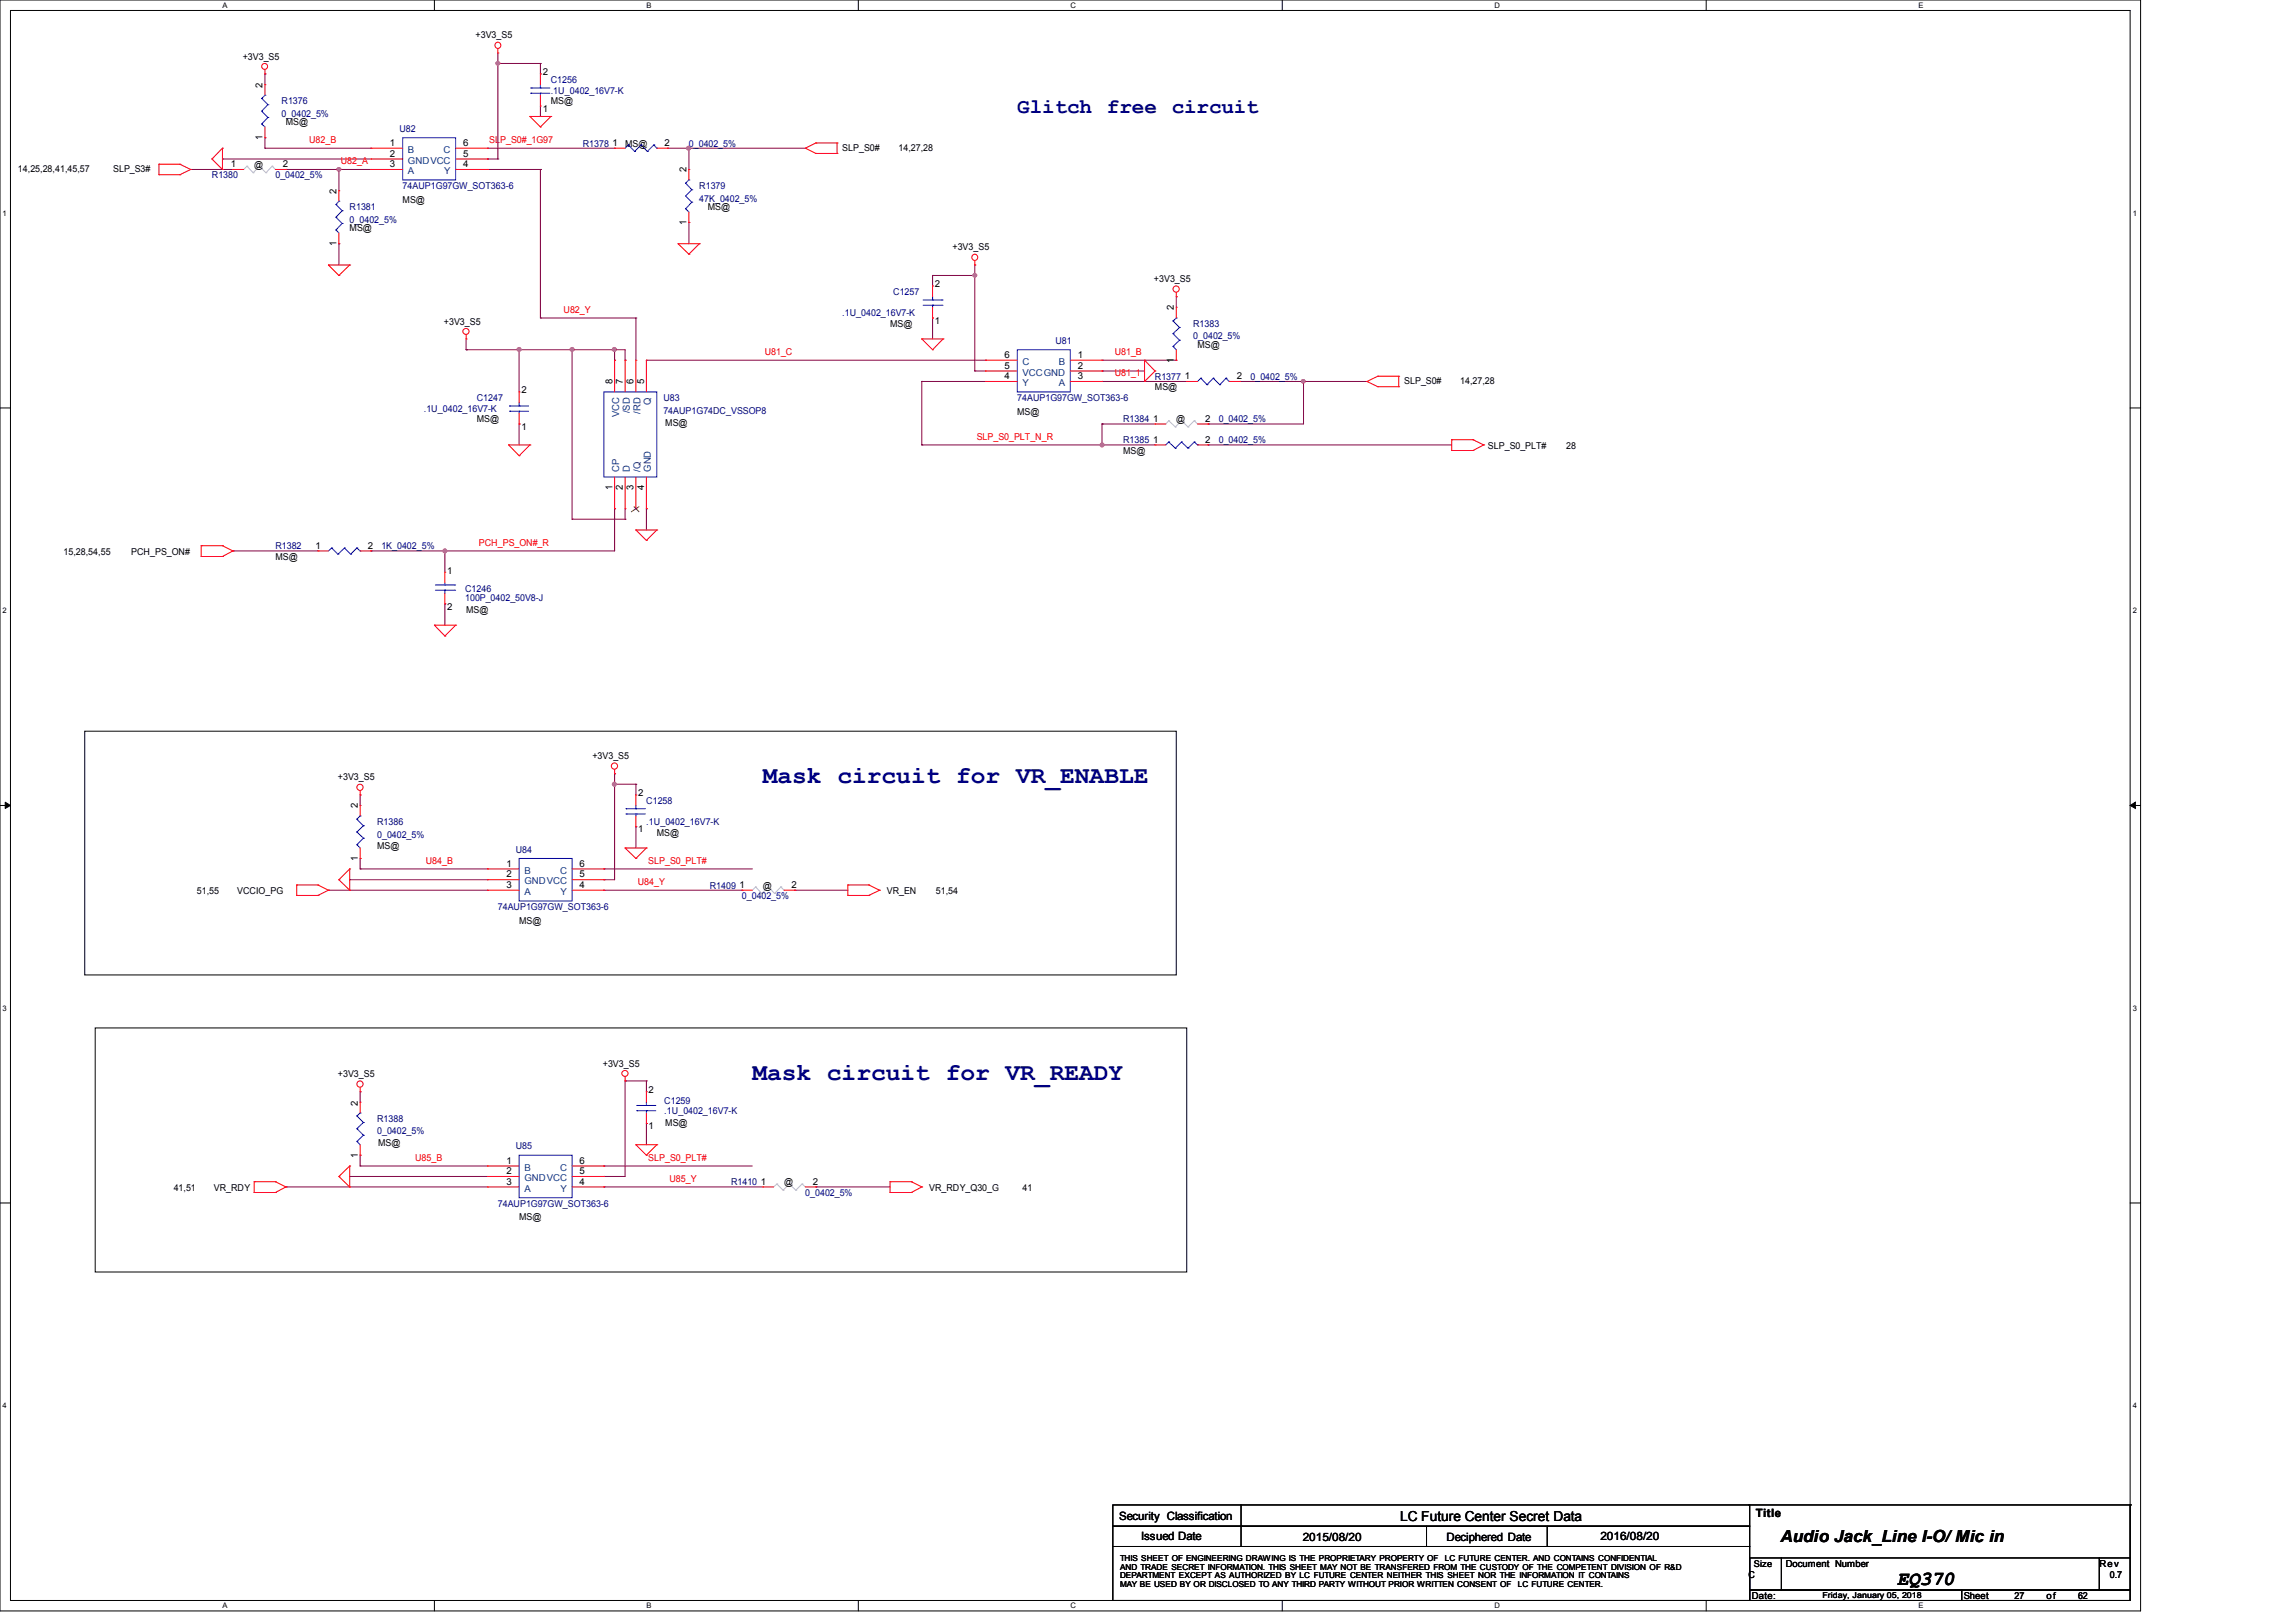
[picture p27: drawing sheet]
<svg xmlns="http://www.w3.org/2000/svg" width="297mm" height="210mm" viewBox="0 0 297 210" stroke-linecap="round" stroke-linejoin="round" font-family="sans-serif">
<defs><g id="words">
<g font-size="3.2" fill="#000080">
<text x="98.7" y="101.3">Mask circuit for VR_ENABLE</text>
<text x="97.4" y="139.8">Mask circuit for VR_READY</text>
</g>
<g font-size="2.7" fill="#000080">
<text x="131.7" y="14.6">Glitch</text>
<text x="143.3" y="14.6">free</text>
<text x="151.6" y="14.6">circuit</text>
</g>
<text font-size="2.6" x="245.5" y="205.1">EQ370</text>
<text font-size="2.2" x="230.4" y="199.5">Audio Jack_Line I-O/ Mic in</text>
<text font-size="1.8" x="181.2" y="196.8">LC Future Center Secret Data</text>
<g font-size="1.5">
<text x="144.8" y="196.6">Security Classification</text>
<text x="227.2" y="196.3">Title</text>
<text x="147.7" y="199.3">Issued Date</text>
<text x="168.6" y="199.4">2015/08/20</text>
<text x="187.2" y="199.4">Deciphered Date</text>
<text x="207.1" y="199.3">2016/08/20</text>
</g>
<g font-size="1.2">
<text x="61.5" y="5">+3V3_S5</text>
<text x="31.4" y="7.7">+3V3_S5</text>
<text x="34" y="11.3" transform="rotate(-90 34 11.3)">2</text>
<text x="70.2" y="9.7">2</text>
<text x="37" y="16.2">MS@</text>
<text x="70.2" y="14.4">1</text>
<text x="71.3" y="13.5">MS@</text>
<text x="2.3" y="22.3">14,25,28,41,45,57</text>
<text x="14.6" y="22.3">SLP_S3#</text>
<text x="29.9" y="21.6">1</text>
<text x="32.9" y="21.7">@</text>
<text x="34" y="18.1" transform="rotate(-90 34 18.1)">1</text>
<text x="36.6" y="21.6">2</text>
<text x="50.5" y="18.9">1</text>
<text x="50.5" y="20.3">2</text>
<text x="50.5" y="21.6">3</text>
<text x="59.9" y="21.6">4</text>
<text x="59.9" y="18.9">6</text>
<text x="59.9" y="20.3">5</text>
<text x="79.2" y="18.9">1</text>
<text x="80.9" y="19">MS@</text>
<text x="86" y="18.9">2</text>
<text x="88.9" y="22.3" transform="rotate(-90 88.9 22.3)">2</text>
<text x="109" y="19.5">SLP_S0#</text>
<text x="116.3" y="19.5">14,27,28</text>
<text x="43.6" y="25.1" transform="rotate(-90 43.6 25.1)">2</text>
<text x="45.3" y="29.9">MS@</text>
<text x="52.1" y="26.2">MS@</text>
<text x="88.9" y="29.1" transform="rotate(-90 88.9 29.1)">1</text>
<text x="91.6" y="27.2">MS@</text>
<text x="43.6" y="31.8" transform="rotate(-90 43.6 31.8)">1</text>
<text x="123.3" y="32.4">+3V3_S5</text>
<text x="57.4" y="42">+3V3_S5</text>
<text x="121" y="41.9">1</text>
<text x="121" y="37.2">2</text>
<text x="149.3" y="36.5">+3V3_S5</text>
<text x="151.9" y="40.2" transform="rotate(-90 151.9 40.2)">2</text>
<text x="115.2" y="42.3">MS@</text>
<text x="130" y="47.7">5</text>
<text x="130" y="46.3">6</text>
<text x="139.5" y="46.3">1</text>
<text x="139.5" y="47.7">2</text>
<text x="151.9" y="46.9" transform="rotate(-90 151.9 46.9)">1</text>
<text x="155" y="45">MS@</text>
<text x="67.5" y="50.9">2</text>
<text x="79.2" y="49.7" transform="rotate(-90 79.2 49.7)">8</text>
<text x="80.6" y="49.7" transform="rotate(-90 80.6 49.7)">7</text>
<text x="82" y="49.7" transform="rotate(-90 82 49.7)">6</text>
<text x="83.4" y="49.7" transform="rotate(-90 83.4 49.7)">5</text>
<text x="130" y="49.1">4</text>
<text x="131.6" y="53.7">MS@</text>
<text x="139.5" y="49.1">3</text>
<text x="149.5" y="50.5">MS@</text>
<text x="153.3" y="49.1">1</text>
<text x="160.1" y="49.1">2</text>
<text x="181.7" y="49.7">SLP_S0#</text>
<text x="189" y="49.7">14,27,28</text>
<text x="61.7" y="54.6">MS@</text>
<text x="67.5" y="55.6">1</text>
<text x="86.1" y="55.2">MS@</text>
<text x="145.4" y="58.7">MS@</text>
<text x="149.2" y="54.6">1</text>
<text x="149.2" y="57.3">1</text>
<text x="152.2" y="54.6">@</text>
<text x="155.9" y="54.6">2</text>
<text x="155.9" y="57.3">2</text>
<text x="192.6" y="58">SLP_S0_PLT#</text>
<text x="202.7" y="58">28</text>
<text x="79.2" y="63.4" transform="rotate(-90 79.2 63.4)">1</text>
<text x="80.6" y="63.4" transform="rotate(-90 80.6 63.4)">2</text>
<text x="82" y="63.4" transform="rotate(-90 82 63.4)">3</text>
<text x="83.4" y="63.4" transform="rotate(-90 83.4 63.4)">4</text>
<text x="8.2" y="71.8">15,28,54,55</text>
<text x="17" y="71.8">PCH_PS_ON#</text>
<text x="40.8" y="71">1</text>
<text x="47.6" y="71">2</text>
<text x="35.6" y="72.4">MS@</text>
<text x="57.9" y="74.2">1</text>
<text x="57.9" y="78.9">2</text>
<text x="60.3" y="79.3">MS@</text>
<text x="43.7" y="101">+3V3_S5</text>
<text x="76.7" y="98.3">+3V3_S5</text>
<text x="46.3" y="104.6" transform="rotate(-90 46.3 104.6)">2</text>
<text x="82.6" y="107.7">1</text>
<text x="82.6" y="103">2</text>
<text x="46.3" y="111.4" transform="rotate(-90 46.3 111.4)">1</text>
<text x="48.8" y="109.9">MS@</text>
<text x="65.5" y="112.1">1</text>
<text x="65.5" y="113.5">2</text>
<text x="75" y="113.5">5</text>
<text x="75" y="112.1">6</text>
<text x="85" y="108.1">MS@</text>
<text x="25.5" y="115.7">51,55</text>
<text x="30.7" y="115.7">VCCIO_PG</text>
<text x="65.5" y="114.9">3</text>
<text x="67.2" y="119.5">MS@</text>
<text x="75" y="114.9">4</text>
<text x="95.7" y="114.9">1</text>
<text x="98.7" y="115">@</text>
<text x="102.4" y="114.9">2</text>
<text x="114.8" y="115.7">VR_EN</text>
<text x="121.1" y="115.7">51,54</text>
<text x="43.7" y="139.4">+3V3_S5</text>
<text x="46.3" y="143" transform="rotate(-90 46.3 143)">2</text>
<text x="78" y="138">+3V3_S5</text>
<text x="83.9" y="141.4">2</text>
<text x="46.3" y="149.8" transform="rotate(-90 46.3 149.8)">1</text>
<text x="48.9" y="148.3">MS@</text>
<text x="83.9" y="146.1">1</text>
<text x="86.1" y="145.7">MS@</text>
<text x="22.5" y="154.1">41,51</text>
<text x="27.7" y="154.1">VR_RDY</text>
<text x="65.5" y="150.6">1</text>
<text x="65.5" y="151.9">2</text>
<text x="65.5" y="153.3">3</text>
<text x="75" y="151.9">5</text>
<text x="75" y="153.3">4</text>
<text x="75" y="150.6">6</text>
<text x="98.5" y="153.3">1</text>
<text x="101.5" y="153.4">@</text>
<text x="105.2" y="153.3">2</text>
<text x="120.3" y="154.1">VR_RDY_Q30_G</text>
<text x="132.3" y="154.1">41</text>
<text x="67.2" y="157.9">MS@</text>
<text x="227" y="202.7">Size</text>
<text x="231.1" y="202.7">Document Number</text>
<text x="271.7" y="202.7">Rev</text>
<text x="226.3" y="204.1">C</text>
<text x="226.7" y="206.9">Date:</text>
<text x="254.1" y="206.9">Sheet</text>
<text x="260.7" y="206.9">27</text>
<text x="264.8" y="206.9">of</text>
<text x="268.9" y="206.9">62</text>
<text x="273" y="204.1">0.7</text>
</g>
<g font-size="1.2" fill="#000080">
<text x="71.3" y="10.7">C1256</text>
<text x="36.4" y="13.5">R1376</text>
<text x="36.4" y="15.1">0_0402_5%</text>
<text x="51.7" y="17">U82</text>
<text x="71.3" y="12.1">.1U_0402_16V7-K</text>
<text x="27.4" y="23.1">R1380</text>
<text x="35.6" y="23.1">0_0402_5%</text>
<text x="75.4" y="19">R1378</text>
<text x="89.1" y="19">0_0402_5%</text>
<text x="45.3" y="27.2">R1381</text>
<text x="45.3" y="28.8">0_0402_5%</text>
<text x="52.1" y="24.4">74AUP1G97GW_SOT363-6</text>
<text x="90.5" y="24.4">R1379</text>
<text x="90.5" y="26.1">47K_0402_5%</text>
<text x="109" y="40.9">.1U_0402_16V7-K</text>
<text x="115.6" y="38.1">C1257</text>
<text x="136.6" y="44.5">U81</text>
<text x="154.4" y="42.3">R1383</text>
<text x="154.4" y="43.9">0_0402_5%</text>
<text x="54.9" y="53.3">.1U_0402_16V7-K</text>
<text x="61.7" y="51.9">C1247</text>
<text x="85.8" y="51.9">U83</text>
<text x="85.8" y="53.5">74AUP1G74DC_VSSOP8</text>
<text x="131.6" y="51.9">74AUP1G97GW_SOT363-6</text>
<text x="149.5" y="49.1">R1377</text>
<text x="161.8" y="49.1">0_0402_5%</text>
<text x="145.4" y="54.6">R1384</text>
<text x="145.4" y="57.4">R1385</text>
<text x="157.7" y="54.6">0_0402_5%</text>
<text x="157.7" y="57.4">0_0402_5%</text>
<text x="35.6" y="71.1">R1382</text>
<text x="49.4" y="71.1">1K_0402_5%</text>
<text x="60.2" y="76.6">C1246</text>
<text x="60.2" y="77.8">100P_0402_50V8-J</text>
<text x="48.8" y="106.7">R1386</text>
<text x="83.6" y="104">C1258</text>
<text x="83.6" y="106.7">.1U_0402_16V7-K</text>
<text x="48.8" y="108.4">0_0402_5%</text>
<text x="66.8" y="110.3">U84</text>
<text x="64.4" y="117.7">74AUP1G97GW_SOT363-6</text>
<text x="91.9" y="115">R1409</text>
<text x="96" y="116.3">0_0402_5%</text>
<text x="86" y="142.8">C1259</text>
<text x="48.8" y="145.2">R1388</text>
<text x="48.8" y="146.8">0_0402_5%</text>
<text x="66.8" y="148.7">U85</text>
<text x="86" y="144.2">.1U_0402_16V7-K</text>
<text x="94.6" y="153.4">R1410</text>
<text x="104.2" y="154.7">0_0402_5%</text>
<text x="64.4" y="156.1">74AUP1G97GW_SOT363-6</text>
</g>
<g font-size="1.2" fill="#f00">
<text x="40" y="18.5">U82_B</text>
<text x="44.1" y="21.3">U82_A</text>
<text x="63.3" y="18.5">SLP_S0#_1G97</text>
<text x="72.9" y="40.5">U82_Y</text>
<text x="99" y="45.9">U81_C</text>
<text x="144.3" y="45.9">U81_B</text>
<text x="144.3" y="48.7">U81_1</text>
<text x="126.4" y="56.9">SLP_S0_PLT_N_R</text>
<text x="62" y="70.6">PCH_PS_ON#_R</text>
<text x="55.1" y="111.8">U84_B</text>
<text x="83.9" y="111.8">SLP_S0_PLT#</text>
<text x="82.5" y="114.5">U84_Y</text>
<text x="53.7" y="150.2">U85_B</text>
<text x="83.9" y="150.2">SLP_S0_PLT#</text>
<text x="86.6" y="152.9">U85_Y</text>
</g>
<g font-size="1.2" fill="#004080">
<text x="52.8" y="19.8">B</text>
<text x="52.8" y="21.2">GNDVCC</text>
<text x="52.8" y="22.5">A</text>
<text x="57.4" y="19.8">C</text>
<text x="57.5" y="22.5">Y</text>
<text x="132.3" y="47.2">C</text>
<text x="137" y="47.2">B</text>
<text x="81.5" y="53.5" transform="rotate(-90 81.5 53.5)">/SD</text>
<text x="82.9" y="53.5" transform="rotate(-90 82.9 53.5)">/RD</text>
<text x="84.2" y="52.4" transform="rotate(-90 84.2 52.4)">Q</text>
<text x="132.3" y="50">Y</text>
<text x="132.3" y="48.6">VCCGND</text>
<text x="137" y="50">A</text>
<text x="80.1" y="54" transform="rotate(-90 80.1 54)">VCC</text>
<text x="80.1" y="61" transform="rotate(-90 80.1 61)">CP</text>
<text x="81.5" y="61" transform="rotate(-90 81.5 61)">D</text>
<text x="82.9" y="61" transform="rotate(-90 82.9 61)">/Q</text>
<text x="84.2" y="61" transform="rotate(-90 84.2 61)">GND</text>
<text x="67.9" y="113">B</text>
<text x="72.5" y="113">C</text>
<text x="67.9" y="114.4">GNDVCC</text>
<text x="67.9" y="115.8">A</text>
<text x="72.6" y="115.8">Y</text>
<text x="67.9" y="151.5">B</text>
<text x="67.9" y="152.8">GNDVCC</text>
<text x="67.9" y="154.2">A</text>
<text x="72.5" y="151.5">C</text>
<text x="72.6" y="154.2">Y</text>
</g>
<g font-size="1.1">
<text x="144.9" y="202">THIS SHEET OF ENGINEERING DRAWING IS THE PROPRIETARY PROPERTY OF</text>
<text x="144.9" y="203.1">AND TRADE SECRET INFORMATION. THIS SHEET MAY NOT BE TRANSFERED FROM THE CUSTODY OF THE COMPETENT DIVISION OF R&amp;D</text>
<text x="187" y="202">LC FUTURE CENTER. AND CONTAINS CONFIDENTIAL</text>
<text x="144.9" y="204.2">DEPARTMENT EXCEPT AS AUTHORIZED BY LC FUTURE CENTER NEITHER THIS SHEET NOR THE INFORMATION IT CONTAINS</text>
<text x="144.9" y="205.3">MAY BE USED BY OR DISCLOSED TO ANY THIRD PARTY WITHOUT PRIOR WRITTEN CONSENT OF</text>
<text x="196.4" y="205.3">LC FUTURE CENTER.</text>
<text x="235.9" y="206.7">Friday, January 05, 2018</text>
</g>
<g font-size="1">
<text x="28.8" y="1">A</text>
<text x="83.7" y="1">B</text>
<text x="138.5" y="1">C</text>
<text x="193.4" y="1">D</text>
<text x="248.3" y="1">E</text>
<text x=".3" y="27.9">1</text>
<text x="276" y="27.9">1</text>
<text x=".3" y="79.4">2</text>
<text x="276" y="79.4">2</text>
<text x=".3" y="130.8">3</text>
<text x="276" y="130.8">3</text>
<text x=".3" y="182.2">4</text>
<text x="276" y="182.2">4</text>
<text x="28.8" y="208.1">A</text>
<text x="83.7" y="208.1">B</text>
<text x="138.5" y="208.1">C</text>
<text x="193.4" y="208.1">D</text>
<text x="248.3" y="208.1">E</text>
</g>
</g></defs>
<path d="M0 0h277v208.4h-277zM1.4 1.4h274.3v205.7h-274.3z" fill="none" stroke="#000" stroke-width=".13"/>
<g fill="#fff">
<path d="M28.8 .1h.6v1.1h-.6z"/>
<path d="M28.8 207.2h.6v1.1h-.6z"/>
</g>
<path d="M56.2 0v1.4M56.2 207.1v1.3" fill="none" stroke="#000" stroke-width=".13"/>
<g fill="#fff">
<path d="M83.7 .1h.6v1.1h-.6z"/>
<path d="M83.7 207.2h.6v1.1h-.6z"/>
</g>
<path d="M111.1 0v1.4M111.1 207.1v1.3" fill="none" stroke="#000" stroke-width=".13"/>
<g fill="#fff">
<path d="M138.5 .1h.7v1.1h-.7z"/>
<path d="M138.5 207.2h.7v1.1h-.7z"/>
</g>
<path d="M165.9 0v1.4M165.9 207.1v1.3" fill="none" stroke="#000" stroke-width=".13"/>
<g fill="#fff">
<path d="M193.4 .1h.7v1.1h-.7z"/>
<path d="M193.4 207.2h.7v1.1h-.7z"/>
</g>
<path d="M220.8 0v1.4M220.8 207.1v1.3" fill="none" stroke="#000" stroke-width=".13"/>
<g fill="#fff">
<path d="M248.2 .1h.7v1.1h-.7z"/>
<path d="M248.2 207.2h.7v1.1h-.7z"/>
<path d="M.3 27.1h.6v1.1h-.6z"/>
<path d="M276 27.1h.6v1.1h-.6z"/>
<path d="M.3 78.5h.6v1.1h-.6z"/>
<path d="M276 78.5h.6v1.1h-.6z"/>
</g>
<path d="M0 52.8h1.4M275.7 52.8h1.3" fill="none" stroke="#000" stroke-width=".13"/>
<g fill="#fff">
<path d="M.3 129.9h.6v1.1h-.6z"/>
<path d="M276 129.9h.6v1.1h-.6z"/>
</g>
<path d="M0 104.2h1.4M275.7 104.2h1.3" fill="none" stroke="#000" stroke-width=".13"/>
<path d="M.7 103.8l.7 .4-.7 .4zM275.7 104.2l.6-.4v.8z" fill="#000" stroke="#000" stroke-width=".13"/>
<g fill="#fff">
<path d="M.3 181.4h.6v1.1h-.6z"/>
<path d="M276 181.4h.6v1.1h-.6z"/>
</g>
<g fill="none" stroke="#000" stroke-width=".13">
<path d="M11 94.6h141.2v31.5h-141.2zM12.3 133h141.3v31.6h-141.3zM0 155.7h1.4M275.7 155.7h1.3M144 194.7h82.4v2.8h-82.4zM144 197.5h82.4v2.6h-82.4zM160.6 197.5h.1M160.6 194.7v5.4M184.6 197.5v2.6M200.2 197.5v2.6M226.3 194.7h49.4M275.7 194.7h.1"/>
<path d="M275.7 194.7v6.9M144 200.1h82.4v7h-82.4zM160.6 200.1h.1M184.6 200.1h.1M200.2 200.1h.1M226.4 201.6h4.1v4.1h-4.1zM226.4 205.7h27.5v1.4h-27.5zM230.5 201.6h41.2v4.1h-41.2zM253.9 205.7h21.8v1.4h-21.8zM271.7 201.6h4v4.1h-4z"/>
</g>
<g fill="none" stroke="#800040" stroke-width=".13">
<path d="M34.3 9.6h.1M34.3 17.8h.1M34.3 19.2h.1M34.3 9.6v1.4M34.3 17.8v1.4M34.3 19.2h13.7M63.1 19.2h.1M63.1 19.2h16.4M64.4 8.2h.1M64.4 6.9v13.7M64.4 8.2h5.5M69.9 15.1h.1"/>
<path d="M69.9 8.2h.1M69.9 9.6h.1M69.9 8.2v1.4M69.9 13.7v1.4M86.4 19.2h.1M86.4 19.2h17.8M89.2 19.2h.1M89.2 19.2v2.7M24.7 21.9h5.4M24.7 21.9h.1M28.8 20.6h.1M28.8 20.6h19.2"/>
<path d="M37 21.9h.1M37 21.9h11M43.9 31.5h.1M43.9 21.9h.1M43.9 21.9v2.8M43.9 31.5v2.8M63.1 20.6h.1M63.1 21.9h6.8M63.1 20.6h1.3M64.4 20.6h.1M69.9 21.9h.1M69.9 21.9v19.2"/>
<path d="M89.2 28.8h.1M89.2 28.8v2.7M120.7 35.6h.1M120.7 35.6v1.4M120.7 35.6h5.4M126.1 34.3h.1M126.1 35.6h.1M126.1 34.3v13.7M152.2 38.4h.1M152.2 38.4v1.3M60.3 45.3h.1M60.3 43.9v1.4"/>
<path d="M60.3 45.3h20.6v1.3M67.2 45.3h.1M67.2 54.9h.1M67.2 45.3v5.4M67.2 54.9v2.7M69.9 41.1h.1M69.9 41.1h12.4M74 45.3h.1M74 45.3v21.9M79.5 46.6h.1M79.5 45.3h.1M79.5 45.3v1.3"/>
<path d="M80.9 46.6h.1M82.3 41.1h.1M82.3 41.1v5.5M83.6 46.6h43.9M119.3 49.4h.1M119.3 57.6h.1M119.3 49.4v8.2M119.3 49.4h8.2M119.3 57.6h30.2M120.7 41.1h.1M120.7 41.1v2.8M126.1 48h.1"/>
<path d="M126.1 48h1.4M127.5 46.6h.1M142.6 48h.1M142.6 46.6h.1M142.6 49.4h.1M142.6 57.6h.1M142.6 54.9h.1M142.6 54.9v2.7M142.6 48h5.5M142.6 54.9h6.9M142.6 46.6h9.6M142.6 49.4h11"/>
<path d="M156.3 54.9h.1M156.3 57.6h.1M156.3 57.6h31.6M160.4 49.4h.1M160.4 49.4h16.5M168.7 49.4h.1M168.7 49.4v5.5h-12.4M30.1 71.3h.1M30.1 71.3h11M48 71.3h.1M57.6 71.3h.1M57.6 78.1h.1"/>
<path d="M57.6 71.3v2.7M57.6 78.1v2.8M74 67.2h.1M74 67.2h6.9M79.5 65.8h.1M79.5 65.8v5.5h-31.5M80.9 67.2h.1M80.9 65.8v1.4M83.6 65.8h.1M83.6 65.8v2.8M42.5 115.2h20.6M42.5 115.2h.1"/>
<path d="M45.3 113.8h17.8M45.3 113.8h.1M46.6 112.4h16.5M46.6 102.9h.1M46.6 111.1h.1M46.6 112.4h.1M46.6 102.9v1.3M46.6 111.1v1.3M78.1 112.4h.1M78.1 113.8h.1M78.1 115.2h.1M78.1 115.2h17.9"/>
<path d="M78.1 112.4h19.3M79.5 100.1h.1M79.5 101.5h.1M79.5 100.1v13.7h-1.4M79.5 101.5h2.8M82.3 107h.1M82.3 101.5h.1M82.3 101.5v1.4M82.3 107v2.7M102.9 115.2h.1M102.9 115.2h6.8M80.9 139.9h.1"/>
<path d="M80.9 139.9v12.3h-2.8M80.9 139.9h2.7M83.6 139.9h.1M83.6 139.9v1.4M37 153.6h26.1M37 153.6h.1M45.3 152.2h17.8M45.3 152.2h.1M46.6 150.9h16.5M46.6 141.3h.1M46.6 150.9h.1M46.6 149.5h.1"/>
<path d="M46.6 141.3v1.3M46.6 149.5v1.4M78.1 150.9h.1M78.1 152.2h.1M78.1 153.6h.1M78.1 150.9h19.3M78.1 153.6h20.6M83.6 145.4h.1M83.6 145.4v2.7M105.6 153.6h9.6M105.6 153.6h.1"/>
</g>
<g fill="#f0f" stroke="#f0f" stroke-width=".13">
<circle cx="89.1" cy="19.2" r=".25"/>
<circle cx="43.9" cy="21.9" r=".24"/>
<circle cx="74" cy="45.2" r=".25"/>
<circle cx="67.2" cy="45.2" r=".25"/>
<circle cx="142.6" cy="57.6" r=".25"/>
<circle cx="168.7" cy="49.3" r=".24"/>
<circle cx="64.4" cy="8.2" r=".24"/>
<circle cx="126.2" cy="35.6" r=".24"/>
<circle cx="79.5" cy="101.5" r=".25"/>
<circle cx="79.5" cy="45.2" r=".25"/>
<circle cx="57.6" cy="71.3" r=".25"/>
</g>
<g fill="none" stroke="#f00" stroke-width=".13">
<path d="M28.8 19.2h.1M28.8 19.2v2.7M28.8 19.2l-1.4 1.4M34.3 9.6h.1M34.3 17.8h.1M34.3 11h.1M34.3 9v.6M34.3 11v1.3M34.3 16.4v1.4M48 19.2h.1M48 19.2h4.1M59 19.2h4.1"/>
<path d="M63.1 19.2h.1M64.4 6.9h.1M64.4 6.3v.6M68.6 15.1h.1M68.6 15.1h2.7M68.6 15.1l1.3 1.3M69.9 16.4h.1M69.9 13.7h.1M69.9 9.6h.1M69.9 9.6v1.4M69.9 12.3v1.4M71.3 15.1h.1"/>
<path d="M71.3 15.1l-1.4 1.3M79.5 19.2h.1M79.5 19.2h1.4M85 19.2h1.4M86.4 19.2h.1M104.2 19.2h.1M104.2 19.2l1.4 .7M105.6 18.5h.1M105.6 19.9h.1M105.6 18.5l-1.4 .7M105.6 19.9h2.7M105.6 18.5h2.7"/>
<path d="M108.3 19.9h.1M108.3 18.5h.1M108.3 18.5v1.4M20.6 22.6h.1M20.6 21.3h.1M20.6 21.3h2.7M20.6 21.3v1.3M20.6 22.6h2.7M23.3 21.3h.1M23.3 22.6h.1M23.3 21.3l1.4 .6M24.7 21.9h.1"/>
<path d="M24.7 21.9l-1.4 .7M27.4 20.6h.1M27.4 20.6l1.4 1.3M28.8 21.9h.1M30.1 21.9h.1M30.1 21.9h1.4M35.6 21.9h1.4M37 21.9h.1M42.5 34.3h.1M42.5 34.3l1.4 1.3M42.5 34.3h2.8M43.9 35.6h.1"/>
<path d="M43.9 31.5h.1M43.9 24.7h.1M43.9 24.7v1.3M43.9 30.1v1.4M45.3 34.3l-1.4 1.3M45.3 34.3h.1M48 20.6h.1M48 21.9h.1M48 21.9h4.1M48 20.6h4.1M59 21.9h4.1M59 20.6h4.1"/>
<path d="M63.1 21.9h.1M63.1 20.6h.1M87.8 31.5h.1M87.8 31.5h2.7M87.8 31.5l1.4 1.4M89.2 32.9h.1M89.2 28.8h.1M89.2 21.9h.1M89.2 21.9v1.4M89.2 27.4v1.4M90.5 31.5h.1M90.5 31.5l-1.3 1.4"/>
<path d="M120.7 37h.1M120.7 37v1.4M120.7 39.7v1.4M126.1 34.3h.1M126.1 33.7v.6M152.2 38.4h.1M152.2 39.7h.1M152.2 37.8v.6M152.2 39.7v1.4M60.3 43.9h.1M60.3 43.3v.6M65.8 57.6h.1"/>
<path d="M65.8 57.6l1.4 1.4M65.8 57.6h2.8M67.2 59h.1M67.2 54.9h.1M67.2 50.7h.1M67.2 50.7v1.4M67.2 53.5v1.4M68.6 57.6l-1.4 1.4M68.6 57.6h.1M79.5 46.6h.1M79.5 46.6v4.1M80.9 46.6h.1"/>
<path d="M80.9 46.6v4.1M82.3 46.6h.1M82.3 46.6v4.1M83.6 46.6h.1M83.6 46.6v4.1M119.3 43.9h.1M119.3 43.9h2.7M119.3 43.9l1.4 1.4M120.7 45.3h.1M120.7 41.1h.1M122 43.9h.1M122 43.9l-1.3 1.4"/>
<path d="M127.5 49.4h.1M127.5 48h.1M127.5 46.6h.1M127.5 46.6h4.2M127.5 48h4.2M127.5 49.4h4.2M138.5 46.6h4.1M138.5 48h4.1M138.5 49.4h4.1M142.6 46.6h.1M142.6 48h.1M142.6 49.4h.1"/>
<path d="M148.1 46.6h.1M148.1 49.4h.1M148.1 46.6v2.8M148.1 46.6l1.4 1.4M149.5 48h.1M149.5 54.9h.1M149.5 57.6h.1M149.5 48l-1.4 1.4M149.5 57.6h1.4M149.5 54.9h1.4M152.2 46.6h.1M152.2 45.3v1.3"/>
<path d="M153.6 49.4h.1M153.6 49.4h1.4M155 57.6h1.3M155 54.9h1.3M156.3 54.9h.1M156.3 57.6h.1M159.1 49.4h1.3M160.4 49.4h.1M176.9 49.4h.1M176.9 49.4l1.4 .6M178.3 48.7h.1M178.3 50h.1"/>
<path d="M178.3 48.7l-1.4 .7M178.3 50h2.7M178.3 48.7h2.7M181 50h.1M181 48.7h.1M181 48.7v1.3M187.9 56.9h.1M187.9 58.3h.1M187.9 56.9v1.4M187.9 58.3h2.7M187.9 56.9h2.7M190.6 56.9h.1"/>
<path d="M190.6 58.3h.1M190.6 56.9l1.4 .7M192 57.6l-1.4 .7M192 57.6h.1M26 72h2.8M26 72h.1M26 70.6h.1M26 70.6h2.8M26 70.6v1.4M28.8 70.6h.1M28.8 72h.1M28.8 70.6l1.3 .7"/>
<path d="M30.1 71.3h.1M30.1 71.3l-1.3 .7M41.1 71.3h.1M41.1 71.3h1.4M46.6 71.3h1.4M48 71.3h.1M57.6 74h.1M57.6 78.1h.1M57.6 74v1.4M57.6 76.8v1.3M79.5 65.8h.1M79.5 61.7v4.1"/>
<path d="M80.9 65.8h.1M80.9 61.7v4.1M82.3 68.6h.1M82.3 65.8h.1M82.3 68.6h2.7M82.3 61.7v4.1M82.3 68.6l1.3 1.3M83.6 69.9h.1M83.6 65.8h.1M83.6 61.7v4.1M85 68.6h.1M85 68.6l-1.4 1.3"/>
<path d="M56.2 80.9h2.8M56.2 80.9h.1M56.2 80.9l1.4 1.4M57.6 82.3h.1M59 80.9l-1.4 1.4M59 80.9h.1M79.5 99.6v.5M38.4 115.9h.1M38.4 114.5h.1M38.4 114.5h2.7M38.4 114.5v1.4M38.4 115.9h2.7"/>
<path d="M41.1 114.5h.1M41.1 115.9h.1M41.1 114.5l1.4 .7M42.5 115.2h.1M42.5 115.2l-1.4 .7M43.9 113.8h.1M43.9 113.8l1.4 1.4M45.3 112.4h.1M45.3 115.2h.1M45.3 112.4v2.8M45.3 112.4l-1.4 1.4M46.6 102.9h.1"/>
<path d="M46.6 111.1h.1M46.6 104.2h.1M46.6 102.3v.6M46.6 104.2v1.4M46.6 109.7v1.4M63.1 112.4h.1M63.1 113.8h.1M63.1 115.2h.1M63.1 115.2h4.1M63.1 112.4h4.1M63.1 113.8h4.1M74 115.2h4.1"/>
<path d="M74 112.4h4.1M74 113.8h4.1M78.1 115.2h.1M78.1 113.8h.1M78.1 112.4h.1M79.5 100.1h.1M80.9 109.7h.1M80.9 109.7h2.7M80.9 109.7l1.4 1.4M82.3 111.1h.1M82.3 107h.1M82.3 102.9h.1"/>
<path d="M82.3 102.9v1.3M82.3 105.6v1.4M83.6 109.7h.1M83.6 109.7l-1.3 1.4M96 115.2h.1M96 115.2h1.4M101.5 115.2h1.4M102.9 115.2h.1M109.7 114.5h.1M109.7 115.9h.1M109.7 115.9h2.7M109.7 114.5v1.4"/>
<path d="M109.7 114.5h2.7M112.4 114.5l1.4 .7M112.4 114.5h.1M112.4 115.9h.1M113.8 115.2h.1M113.8 115.2l-1.4 .7M80.9 139.9h.1M80.9 139.3v.6M32.9 152.9h.1M32.9 154.3h.1M32.9 152.9v1.4M32.9 154.3h2.7"/>
<path d="M32.9 152.9h2.7M35.6 152.9h.1M35.6 154.3h.1M35.6 152.9l1.4 .7M37 153.6l-1.4 .7M37 153.6h.1M43.9 152.2h.1M43.9 152.2l1.4 1.4M45.3 150.9h.1M45.3 153.6h.1M45.3 150.9v2.7M45.3 150.9l-1.4 1.3"/>
<path d="M46.6 141.3h.1M46.6 149.5h.1M46.6 142.6h.1M46.6 140.7v.6M46.6 142.6v1.4M46.6 148.1v1.4M63.1 150.9h.1M63.1 152.2h.1M63.1 153.6h.1M63.1 153.6h4.1M63.1 150.9h4.1M63.1 152.2h4.1"/>
<path d="M74 153.6h4.1M74 150.9h4.1M74 152.2h4.1M78.1 153.6h.1M78.1 152.2h.1M78.1 150.9h.1M82.3 148.1h.1M82.3 148.1h2.7M82.3 148.1l1.3 1.4M83.6 149.5h.1M83.6 145.4h.1M83.6 141.3h.1"/>
<path d="M83.6 141.3v1.3M83.6 144v1.4M85 148.1h.1M85 148.1l-1.4 1.4M98.7 153.6h.1M98.7 153.6h1.4M104.2 153.6h1.4M105.6 153.6h.1M115.2 152.9h.1M115.2 154.3h.1M115.2 154.3h2.7M115.2 152.9v1.4"/>
<path d="M115.2 152.9h2.7M117.9 152.9h.1M117.9 154.3h.1M117.9 152.9l1.4 .7M119.3 153.6l-1.4 .7M119.3 153.6h.1"/>
<circle cx="34.2" cy="8.6" r=".38"/>
<circle cx="64.4" cy="5.9" r=".39"/>
<circle cx="126.1" cy="33.3" r=".39"/>
<circle cx="152.2" cy="37.4" r=".4"/>
<circle cx="60.3" cy="42.9" r=".39"/>
<circle cx="79.5" cy="99.1" r=".4"/>
<circle cx="46.6" cy="101.9" r=".4"/>
<circle cx="80.9" cy="138.9" r=".39"/>
<circle cx="46.6" cy="140.3" r=".4"/>
</g>
<g fill="none" stroke="#00f" stroke-width=".13">
<path d="M33.9 16h.1M33.9 14.4h.1M33.9 12.7h.1M33.9 16l.4 .4M33.9 14.4l.8 .8M33.9 12.7l.8 .8M34.3 12.3l-.4 .4M34.3 12.3h.1M34.7 15.2l-.8 .8M34.7 13.5l-.8 .9M34.7 15.2h.1M34.7 13.5h.1"/>
<path d="M52.1 17.8h6.9v5.5h-6.9zM68.7 11.4h.1M68.7 12.1h.1M68.7 11.4h2.5M68.7 12.1h2.5M69.9 12.1h.1M69.9 11.4h.1M69.9 11v.4M69.9 12.1v.2M81.3 18.8l-.4 .4M81.3 18.8h.1M81.3 18.8l.8 .8"/>
<path d="M82.1 19.6h.1M83 18.8l-.9 .8M83 18.8h.1M83 18.8l.8 .8M83.8 19.6h.1M84.6 18.8l-.8 .8M84.6 18.8h.1M84.6 18.8l.4 .4M85 19.2h.1M43.5 29.8h.1M43.5 28.1h.1M43.5 26.5h.1"/>
<path d="M43.5 29.8l.4 .3M43.5 28.1l.8 .8M43.5 26.5l.8 .8M43.9 26l-.4 .5M43.9 26h.1M44.3 28.9l-.8 .9M44.3 27.3l-.8 .8M44.3 28.9h.1M44.3 27.3h.1M88.7 27h.1M88.7 25.4h.1M88.7 23.7h.1"/>
<path d="M88.7 27l.5 .4M88.7 25.4l.8 .8M88.7 23.7l.8 .9M89.2 23.3l-.5 .4M89.2 23.3h.1M89.5 26.2l-.8 .8M89.5 24.6l-.8 .8M89.5 26.2h.1M89.5 24.6h.1M119.5 38.8h2.4M119.5 39.5h2.4M120.7 39.5h.1"/>
<path d="M120.7 38.8h.1M120.7 38.4v.4M120.7 39.5v.2M121.9 38.8h.1M121.9 39.5h.1M66 52.5h.1M66 53.2h.1M66 52.5h2.4M66 53.2h2.4M67.2 53.2h.1M67.2 52.5h.1M67.2 52.1v.4"/>
<path d="M67.2 53.2v.3M78.1 50.7h6.9v11h-6.9zM131.7 45.3h6.8v5.4h-6.8zM151.3 57.2l-.4 .4M151.3 57.2h.1M151.3 57.2l.8 .8M151.8 44.8h.1M151.8 43.2h.1M151.8 41.5h.1M151.8 44.8l.4 .5M151.8 43.2l.8 .8M151.8 41.5l.8 .9"/>
<path d="M152.1 58h.1M152.2 41.1l-.4 .4M152.2 41.1h.1M152.6 44l-.8 .8M152.6 42.4l-.8 .8M152.6 44h.1M152.6 42.4h.1M152.9 57.2l-.8 .8M152.9 57.2h.1M152.9 57.2l.8 .8M153.7 58h.1M154.6 57.2l-.9 .8"/>
<path d="M154.6 57.2h.1M154.6 57.2l.4 .4M155 57.6h.1M155.4 48.9l-.4 .5M155.4 48.9h.1M155.4 48.9l.8 .9M156.2 49.8h.1M157 48.9l-.8 .9M157 48.9h.1M157 48.9l.9 .9M157.9 49.8h.1M158.7 48.9l-.8 .9"/>
<path d="M158.7 48.9h.1M158.7 48.9l.4 .5M159.1 49.4h.1M42.9 70.9l-.4 .4M42.9 70.9h.1M42.9 70.9l.8 .8M43.7 71.7h.1M44.6 70.9l-.9 .8M44.6 70.9h.1M44.6 70.9l.8 .8M45.4 71.7h.1M46.2 70.9l-.8 .8"/>
<path d="M46.2 70.9h.1M46.2 70.9l.4 .4M46.6 71.3h.1M56.3 76.4h2.5M56.3 75.7h2.5M57.6 75.7h.1M57.6 76.4h.1M57.6 75.4v.3M57.6 76.4v.4M58.8 76.4h.1M58.8 75.7h.1M46.2 109.3h.1"/>
<path d="M46.2 107.6h.1M46.2 106h.1M46.2 109.3l.4 .4M46.2 107.6l.8 .9M46.2 106l.8 .8M46.6 105.6l-.4 .4M46.6 105.6h.1M47 108.5l-.8 .8M47 106.8l-.8 .8M47 108.5h.1M47 106.8h.1M67.2 111.1h6.8v5.5h-6.8z"/>
<path d="M81 104.6h.1M81 105.3h.1M81 104.6h2.5M81 105.3h2.5M82.3 105.3h.1M82.3 104.6h.1M82.3 104.2v.4M82.3 105.3v.3M46.2 147.7h.1M46.2 146h.1M46.2 144.4h.1M46.2 147.7l.4 .4"/>
<path d="M46.2 146l.8 .9M46.2 144.4l.8 .8M46.6 144l-.4 .4M46.6 144h.1M47 146.9l-.8 .8M47 145.2l-.8 .8M47 146.9h.1M47 145.2h.1M67.2 149.5h6.8v5.5h-6.8zM82.4 143h.1M82.4 143.7h.1M82.4 143h2.5"/>
<path d="M82.4 143.7h2.5M83.6 143.7h.1M83.6 143h.1M83.6 142.6v.4M83.6 143.7v.3"/>
</g>
<g fill="none" stroke="#c0c0c0" stroke-width=".13">
<path d="M32 21.5l-.5 .4M32 21.5h.1M32 21.5l.8 .9M32.8 22.4h.1M33.6 21.5l-.8 .9M33.6 21.5h.1M33.6 21.5l.8 .9M34.4 22.4h.1M35.2 21.5l-.8 .9M35.2 21.5h.1M35.2 21.5l.4 .4M35.6 21.9h.1"/>
<path d="M151.3 54.4l-.4 .5M151.3 54.4h.1M151.3 54.4l.8 .8M152.1 55.2h.1M152.9 54.4l-.8 .8M152.9 54.4h.1M152.9 54.4l.8 .8M153.7 55.2h.1M154.6 54.4l-.9 .8M154.6 54.4h.1M154.6 54.4l.4 .5M155 54.9h.1"/>
<path d="M97.8 114.8l-.4 .4M97.8 114.8h.1M97.8 114.8l.8 .8M98.6 115.6h.1M99.4 114.8l-.8 .8M99.4 114.8h.1M99.4 114.8l.8 .8M100.2 115.6h.1M101 114.8l-.8 .8M101 114.8h.1M101 114.8l.5 .4M101.5 115.2h.1"/>
<path d="M100.5 153.2l-.4 .4M100.5 153.2h.1M100.5 153.2l.8 .8M101.3 154h.1M102.1 153.2l-.8 .8M102.1 153.2h.1M102.1 153.2l.9 .8M103 154h.1M103.8 153.2l-.8 .8M103.8 153.2h.1M103.8 153.2l.4 .4M104.2 153.6h.1"/>
</g>
<path d="M82 65.5l.7 .7M82.7 65.5l-1 .7" fill="none" stroke="#804000" stroke-width=".13"/>
<use href="#words"/>
</svg>
